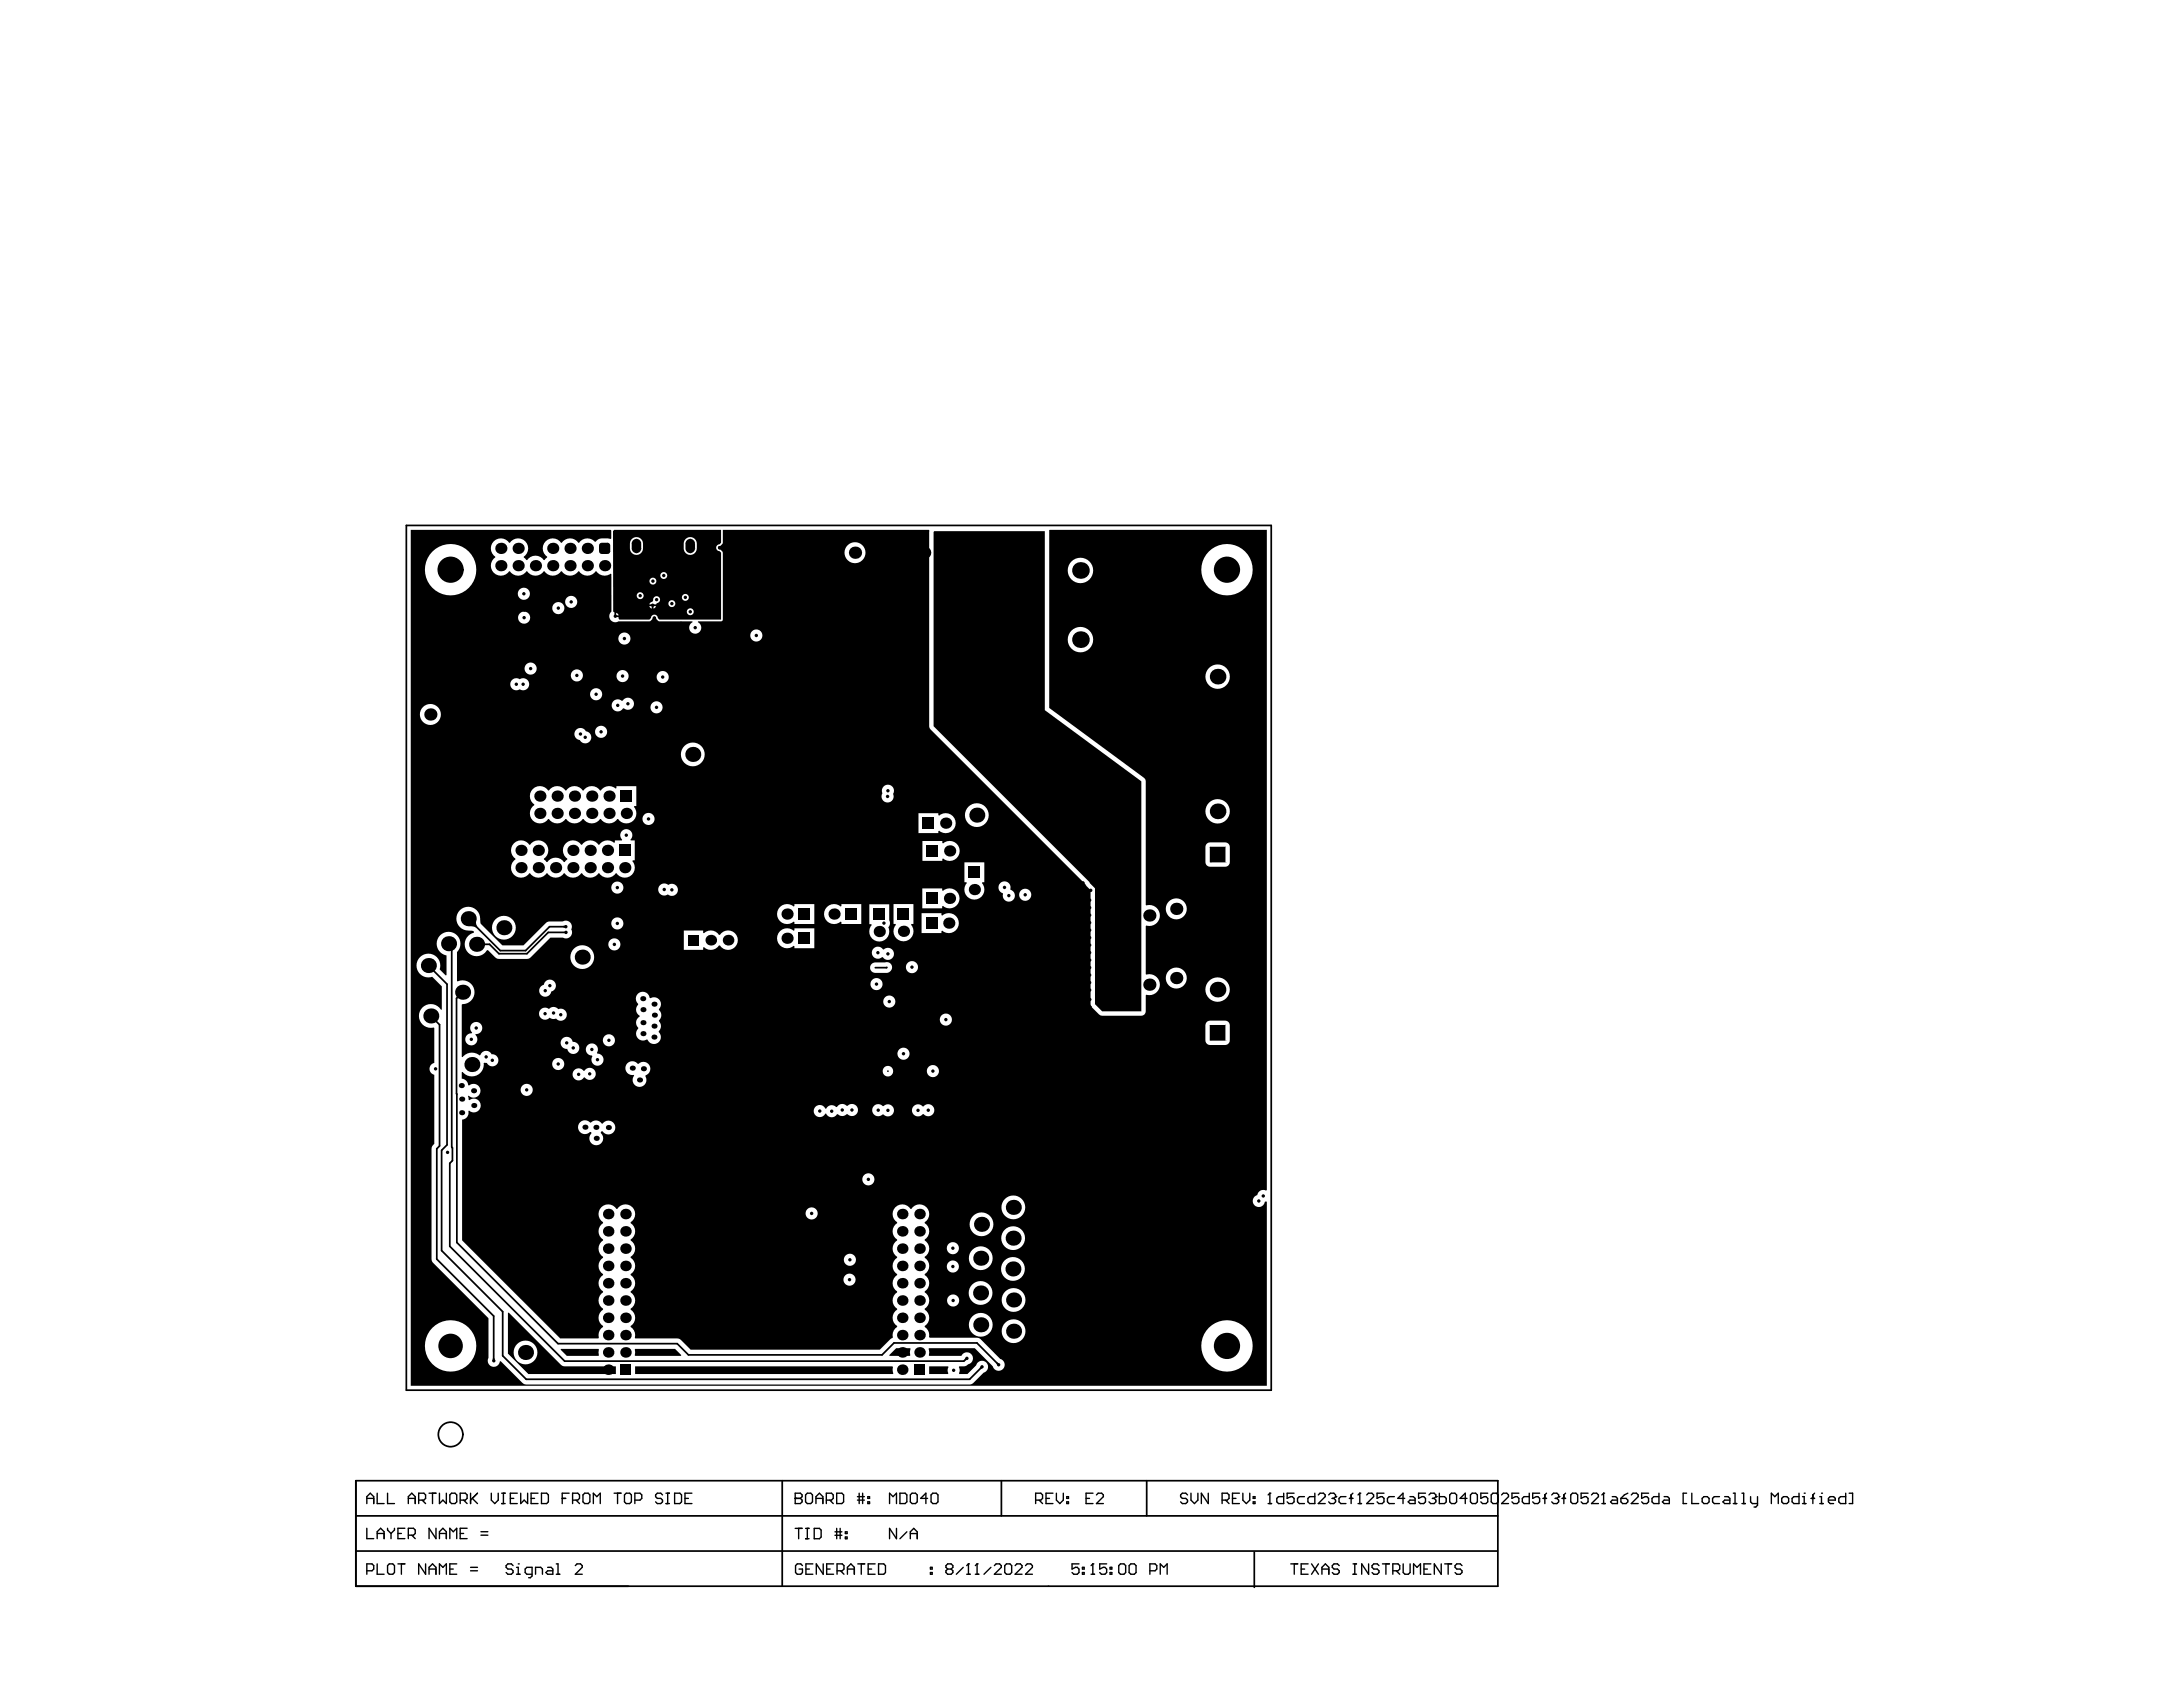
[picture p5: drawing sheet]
<svg xmlns="http://www.w3.org/2000/svg" width="279mm" height="216mm" viewBox="0 0 279 216" stroke-linecap="round" stroke-linejoin="round" font-family="sans-serif">
<g fill="none" stroke="#000" stroke-width=".22">
<path d="M52 67.2h110.7v110.7h-110.7zM59.9 117.6l4.1 4.1h3.3l3-3.1h2.1M72.4 119.3h-2.2l-2.8 2.8h-3.5l-1.2-1.2h-1.7M54.8 123.6l2.4 2.4v20.5l-.7 .7v12.9l7.8 7.8v5.6l3 3h56.8l1.6-1.5M55.1 130l1.2 1.1v15.6l-.4 .3v14.1l7.3 7.3v5.8M57.4 120.8l.4 .4v25.6l.1 .1v1.6l-.3 .4v10.6l14.7 14.7h51.1l.3-.4M59.2 127l-.8 .8 .1 31.2 12.9 13h15.3l1.4 1.4h24.8l1.5-1.5h10.6l2.8 2.8M113.5 123.8h-1.5M113.6 137.1h.1M45.5 194h146.2M45.5 198.5h146.2M45.5 189.5v13.5h146.2v-13.5h-146.1v13.5"/>
<path d="M100.1 189.5v13.5M128.2 189.5v4.5M146.8 189.5v4.5M160.5 198.7v4.4"/>
<circle cx="57.7" cy="72.9" r="1.57"/>
<circle cx="157" cy="72.9" r="1.57"/>
<circle cx="157" cy="172.2" r="1.57"/>
<circle cx="57.7" cy="183.6" r="1.57"/>
</g>
<g fill="none" stroke="#000" stroke-width=".18">
<path d="M46.9 191.8h.9M46.9 192.4v-.9l.5-.4 .4 .4v.9M46.9 195.6v1.3h.9M48.3 191.1v1.3h.9M48.3 196.9v-.9l.4-.4 .5 .4v.9M48.3 196.3h.9M49.6 191.1v1.3h.9M49.6 195.6v.2l.4 .5M50 196.3v.6M50.5 195.6v.2l-.5 .5M50.9 196.3h.5M51.8 195.6h-.9v1.3h.9"/>
<path d="M52.3 191.8h.8M52.3 192.4v-.9l.4-.4 .4 .4v.9M52.3 196.5h.6l.2-.2v-.5l-.2-.2h-.6v1.3M52.7 196.5l.4 .4M53.6 192h.7l.2-.2v-.5l-.2-.2h-.7v1.3M54 192l.5 .4M54.9 191.1h.9M55.4 191.1v1.3M55.8 195.6v1.3l-.9-1.3v1.3M56.2 191.1v1.3l.5-.4 .4 .4v-1.3M56.2 196.9v-.9l.5-.4 .4 .4v.9M56.2 196.3h.9"/>
<path d="M57.6 191.3l.2-.2h.4l.3 .2v.9l-.3 .2h-.4l-.2-.2zM57.6 196.9v-1.3l.4 .4 .5-.4v1.3M58.9 192h.7l.2-.2v-.5l-.2-.2h-.7v1.3M58.9 196.3h.4M59.3 192l.5 .4M59.8 195.6h-.9v1.3h.9M60.2 191.1v1.3M60.4 191.8l.7 .6M61.1 191.1l-.9 .9M61.6 196.5h.8M61.6 196h.8M62.9 191.1v.9l.4 .4 .5-.4v-.9"/>
<path d="M64.2 192.4h.5M64.2 191.1h.5M64.4 191.1v1.3M65.3 191.8h.5M66.2 191.1h-.9v1.3h.9M66.6 191.1v1.3l.5-.4 .4 .4v-1.3M68 191.8h.4M68.9 191.1h-.9v1.3h.9M69.3 191.1h.7l.2 .2v.9l-.2 .2h-.7zM72 191.8h.4M72.8 191.1h-.8v1.3M73.3 192h.6l.3-.2v-.5l-.3-.2h-.6v1.3"/>
<path d="M73.7 192l.5 .4M74.6 191.3l.2-.2h.5l.2 .2v.9l-.2 .2h-.5l-.2-.2zM75.9 192.4v-1.3l.5 .4 .4-.4v1.3M78.6 191.1h.9M79 191.1v1.3M79.9 191.3l.2-.2h.5l.2 .2v.9l-.2 .2h-.5l-.2-.2zM81.3 192h.6l.2-.2v-.5l-.2-.2h-.6v1.3M84.8 191.3l-.2-.2h-.5l-.2 .2v.2l.2 .3h.5l.2 .2v.2l-.2 .2h-.5l-.2-.2M85.2 192.4h.5M85.2 191.1h.5M85.5 191.1v1.3M86.3 191.1h.7l.2 .2v.9l-.2 .2h-.7z"/>
<path d="M87.7 191.8h.4M88.6 191.1h-.9v1.3h.9M101.8 191.8h.1M101.8 191.1h.6l.3 .2v.2l-.3 .3 .3 .2v.2l-.3 .2h-.6zM101.8 191.8h.6M101.8 195.6h.9M102.2 195.6v1.3M103.1 191.3l.2-.2h.5l.2 .2v.9l-.2 .2h-.5l-.2-.2zM103.1 196.9h.4M103.1 195.6h.4M103.3 195.6v1.3M104.2 195.6h.7l.2 .2v.9l-.2 .2h-.7z"/>
<path d="M104.4 191.8h.9M104.4 192.4v-.9l.5-.4 .4 .4v.9M105.8 192h.6l.2-.2v-.5l-.2-.2h-.6v1.3M106.2 192l.4 .4M106.9 196h.9M106.9 196.5h.9M107.1 191.1h.7l.2 .2v.9l-.2 .2h-.7zM107.1 195.6v1.3M107.5 195.6v1.3M108.2 196.7h.2v.2h-.2zM108.2 196h.2v.3h-.2zM109.7 191.5h.9"/>
<path d="M109.7 192h.9M110 191.1v1.3M110.4 191.1v1.3M111.1 192.2h.2v.2h-.2zM111.1 191.5h.2v.3h-.2zM113.9 192.4v-1.3l.4 .4 .4-.4v1.3M114.7 195.6v1.3l-.8-1.3v1.3M115.2 191.1h.6l.3 .2v.9l-.3 .2h-.6zM116.1 196l-.9 .9M116.5 191.3l.2-.2h.5l.2 .2v.9l-.2 .2h-.5l-.2-.2zM116.5 196.9v-.9l.5-.4 .4 .4v.9M116.5 196.3h.9"/>
<path d="M118.7 191.8h-.9l.7-.7v1.3M119.2 191.3l.2-.2h.4l.3 .2v.9l-.3 .2h-.4l-.2-.2zM132.6 192h.6l.2-.2v-.5l-.2-.2h-.6v1.3M133 192l.4 .4M133.9 191.8h.4M134.8 191.1h-.9v1.3h.9M135.2 191.1v.9l.4 .4 .5-.4v-.9M136.5 192.2h.3v.2h-.3zM136.5 191.5h.3v.3h-.3zM139 191.8h.4M139.9 191.1h-.9v1.3h.9M140.3 191.3l.3-.2h.4l.2 .2v.2l-.9 .9h.9"/>
<path d="M152 191.3l-.2-.2h-.5l-.2 .2v.2l.2 .3h.5l.2 .2v.2l-.2 .2h-.5l-.2-.2M152.4 191.1v.9l.5 .4 .4-.4v-.9M154.6 191.1v1.3l-.8-1.3v1.3M156.4 192h.7l.2-.2v-.5l-.2-.2h-.7v1.3M156.9 192l.4 .4M157.7 191.8h.5M158.6 191.1h-.9v1.3h.9M159.1 191.1v.9l.4 .4 .5-.4v-.9M160.4 192.2h.2v.2h-.2zM160.4 191.5h.2v.3h-.2zM162.3 192.4h.4M162.5 191.1h.1"/>
<path d="M162.5 191.1v1.3M162.5 191.1l-.2 .2M164.3 191.1v1.3h-.7l-.2-.2v-.4l.2-.3h.7M165.6 191.1h-.9v.7l.5-.3h.2l.2 .3v.4l-.2 .2h-.4l-.3-.2M167 191.5h-.7l-.2 .3v.4l.2 .2h.7M168.3 191.1v1.3h-.7l-.2-.2v-.4l.2-.3h.7M168.7 191.3l.2-.2h.5l.2 .2v.2l-.9 .9h.9M170.1 191.3l.2-.2h.4l.2 .2v.2M170.5 191.8h.2M170.7 191.8l.2 .2v.2l-.2 .2h-.4l-.2-.2M170.9 191.5h.1M170.9 191.5l-.2 .3"/>
<path d="M172.3 191.5h-.7l-.2 .3v.4l.2 .2h.7M172.7 191.8h.5M173.2 191.1l-.3 .2v1.1M173.8 192.4h.5M174 191.1h.1M174 191.1v1.3M174 191.1l-.2 .2M174.9 191.3l.2-.2h.5l.2 .2v.2l-.9 .9h.9M177.1 191.1h-.8v.7l.4-.3h.2l.2 .3v.4l-.2 .2h-.4l-.2-.2M178.5 191.5h-.7l-.2 .3v.4l.2 .2h.7M179.8 191.8h-.9l.7-.7v1.3M180.5 191.5h.4l.2 .3v.6h-.6l-.3-.2 .3-.2h.6"/>
<path d="M182.4 191.1h-.8v.7l.4-.3h.2l.2 .3v.4l-.2 .2h-.4l-.2-.2M182.9 191.3l.2-.2h.5l.2 .2v.2M183.3 191.8h.3M183.6 191.8l.2 .2v.2l-.2 .2h-.5l-.2-.2M183.8 191.5h.1M183.8 191.5l-.2 .3M184.2 191.1v1.3h.7l.2-.2v-.4l-.2-.3h-.7M185.5 191.3l.3-.2h.4l.2 .2v.9l-.2 .2h-.4l-.3-.2zM187.8 191.8h-.9l.6-.7v1.3M188.2 191.3l.2-.2h.5l.2 .2v.9l-.2 .2h-.5l-.2-.2zM190.4 191.1h-.9v.7l.5-.3h.2l.2 .3v.4l-.2 .2h-.4l-.3-.2M190.9 191.3l.2-.2h.4l.2 .2v.9l-.2 .2h-.4l-.2-.2z"/>
<path d="M192.2 191.3l.2-.2h.5l.2 .2v.2l-.9 .9h.9M194.4 191.1h-.9v.7l.5-.3h.2l.2 .3v.4l-.2 .2h-.5l-.2-.2M195.7 191.1v1.3h-.6l-.3-.2v-.4l.3-.3h.6M197.1 191.1h-.9v.7l.4-.3h.2l.3 .3v.4l-.3 .2h-.4l-.2-.2M197.5 191.8h.4M197.9 191.1l-.2 .2v1.1M198.6 191.3l.2-.2h.5l.2 .2v.2M199 191.8h.3M199.3 191.8l.2 .2v.2l-.2 .2h-.5l-.2-.2M199.5 191.5h.1M199.5 191.5l-.2 .3M199.9 191.8h.5"/>
<path d="M200.4 191.1l-.2 .2v1.1M201 191.3l.3-.2h.4l.2 .2v.9l-.2 .2h-.4l-.3-.2zM203.3 191.1h-.9v.7l.4-.3h.2l.3 .3v.4l-.3 .2h-.4l-.2-.2M203.7 191.3l.2-.2h.5l.2 .2v.2l-.9 .9h.9M205 192.4h.5M205.2 191.1h.1M205.2 191.1v1.3M205.2 191.1l-.2 .2M206.4 191.5h.4l.2 .3v.6h-.6l-.3-.2 .3-.2h.6M207.5 191.8h.6l.2 .2v.2l-.2 .2h-.4l-.2-.2zM208.3 191.1l-.4 .2-.4 .5M208.8 191.3l.2-.2h.4l.3 .2v.2l-.9 .9h.9"/>
<path d="M211 191.1h-.9v.7l.5-.3h.2l.2 .3v.4l-.2 .2h-.5l-.2-.2M212.3 191.1v1.3h-.6l-.3-.2v-.4l.3-.3h.6M213 191.5h.4l.3 .3v.6h-.7l-.2-.2 .2-.2h.7M215.9 191.1h-.5v1.3h.5M216.5 191.1v1.3h.9M218.1 191.5h.4l.2 .3v.4l-.2 .2h-.4l-.2-.2v-.4zM220.1 191.5h-.7l-.2 .3v.4l.2 .2h.7M220.7 191.5h.5l.2 .3v.6h-.7l-.2-.2 .2-.2h.7M221.8 192.4h.5M221.8 191.1h.3v1.3M223 192.4h.4M223 191.1h.2v1.3"/>
<path d="M224.1 191.5v.7l.2 .2h.6M224.9 191.5v1.1l-.2 .3h-.2M226.7 192.4v-1.3l.5 .4 .4-.4v1.3M228 191.8l.3-.3h.4l.2 .3v.4l-.2 .2h-.4l-.3-.2zM230.3 191.1v1.3h-.7l-.2-.2v-.4l.2-.3h.7M230.7 192.4h.4M230.7 191.5h.2v.9M230.9 191.1h.1M231.8 191.8h.4M232.2 191.1l-.2 .2v1.1M232.9 192.4h.5M232.9 191.5h.2v.9"/>
<path d="M233.1 191.1h.1M234 192h.9v-.2l-.2-.3h-.5l-.2 .3v.4l.2 .2h.5M236.2 191.1v1.3h-.6l-.3-.2v-.4l.3-.3h.6M236.7 191.1h.4v1.3h-.4M46.9 201h.7l.2-.2v-.4l-.2-.3h-.7v1.4M48.3 200.1v1.4h.9M49.6 200.4l.2-.3h.5l.2 .3v.8l-.2 .3h-.5l-.2-.3zM50.9 200.1h.9M51.4 200.1v1.4M54.5 200.1v1.4l-.9-1.4v1.4M54.9 200.8h.9M54.9 201.5v-.9l.5-.5 .4 .5v.9"/>
<path d="M56.2 201.5v-1.4l.5 .5 .4-.5v1.4M57.6 200.8h.4M58.5 200.1h-.9v1.4h.9M60.2 200.6h.9M60.2 201h.9M65.7 200.4l-.3-.3h-.4l-.2 .3v.2l.2 .2h.4l.3 .2v.2l-.3 .3h-.4l-.2-.3M66.1 201.5h.5M66.1 200.6h.2v.9M66.3 200.1h.1M68.1 201.5h-.7l-.2-.3v-.4l.2-.2h.7v1.1l-.2 .2h-.2M68.5 201.5v-.9h.7l.2 .2v.7M70.1 200.6h.4l.3 .2v.7h-.7l-.2-.3 .2-.2h.7"/>
<path d="M71.2 200.1h.2v1.4M71.2 201.5h.4M73.6 200.4l.3-.3h.4l.2 .3v.2l-.9 .9h.9M102.7 200.4l-.2-.3h-.5l-.2 .3v.8l.2 .3h.5l.2-.3v-.4h-.4M103.1 200.8h.5M104 200.1h-.9v1.4h.9M105.4 200.1v1.4l-.9-1.4v1.4M105.8 200.8h.4M106.7 200.1h-.9v1.4h.9M107.1 201h.7l.2-.2v-.4l-.2-.3h-.7v1.4M107.6 201l.4 .5M108.5 200.8h.8"/>
<path d="M108.5 201.5v-.9l.4-.5 .4 .5v.9M109.8 200.1h.9M110.2 200.1v1.4M111.1 200.8h.5M112 200.1h-.9v1.4h.9M112.4 200.1h.7l.2 .3v.8l-.2 .3h-.7zM119.1 200.6h.2v.2h-.2zM119.1 201.2h.2v.3h-.2zM121.3 200.8l-.2-.2v-.2l.2-.3h.4l.3 .3v.2l-.3 .2M121.3 200.8h.4M121.3 200.8l-.2 .2v.2l.2 .3h.4l.3-.3v-.2l-.3-.2M123.3 200.6l-.9 .9"/>
<path d="M123.7 201.5h.5M123.9 200.1h.1M123.9 200.1v1.4M123.9 200.1l-.2 .3M124.8 201.5h.5M125.1 200.1h.1M125.1 200.1l-.3 .3M125.1 200.1v1.4M126.8 200.6l-.9 .9M127.3 200.4l.2-.3h.4l.3 .3v.2l-.9 .9h.9M128.6 200.4l.2-.3h.5l.2 .3v.8l-.2 .3h-.5l-.2-.3zM129.9 200.4l.2-.3h.5l.2 .3v.2l-.9 .9h.9"/>
<path d="M131.3 200.4l.2-.3h.4l.2 .3v.2l-.8 .9h.8M138.1 200.1h-.9v.7l.5-.2h.2l.2 .2v.4l-.2 .3h-.5l-.2-.3M138.5 200.6h.3v.2h-.3zM138.5 201.2h.3v.3h-.3zM139.6 201.5h.5M139.9 200.1h.1M139.9 200.1v1.4M139.9 200.1l-.3 .3M141.6 200.1h-.8v.7l.4-.2h.2l.2 .2v.4l-.2 .3h-.4l-.2-.3M142.1 200.6h.2v.2h-.2zM142.1 201.2h.2v.3h-.2zM143.2 200.4l.2-.3h.5l.2 .3v.8l-.2 .3h-.5l-.2-.3z"/>
<path d="M144.5 200.4l.2-.3h.5l.2 .3v.8l-.2 .3h-.5l-.2-.3zM147.2 201h.6l.3-.2v-.4l-.3-.3h-.6v1.4M148.5 201.5v-1.4l.4 .5 .5-.5v1.4M165.2 200.1h.9M165.6 200.1v1.4M166.5 200.8h.5M167.4 200.1h-.9v1.4h.9M167.9 200.1l.8 1.4M168.7 200.1l-.8 1.4M169.2 200.8h.9M169.2 201.5v-.9l.4-.5 .5 .5v.9M171.4 200.4l-.2-.3h-.5l-.2 .3v.2l.2 .2h.5l.2 .2v.2l-.2 .3h-.5l-.2-.3"/>
<path d="M173.2 200.1h.4M173.2 201.5h.4M173.4 200.1v1.4M175.2 200.1v1.4l-.9-1.4v1.4M176.5 200.4l-.2-.3h-.5l-.2 .3v.2l.2 .2h.5l.2 .2v.2l-.2 .3h-.5l-.2-.3M176.9 200.1h.9M177.4 200.1v1.4M178.3 201h.6l.3-.2v-.4l-.3-.3h-.6v1.4M178.7 201l.5 .5M179.6 200.1v1.1l.2 .3h.5l.2-.3v-1.1M180.9 201.5v-1.4l.5 .5 .4-.5v1.4M182.2 200.8h.5"/>
<path d="M183.1 200.1h-.9v1.4h.9M184.5 200.1v1.4l-.9-1.4v1.4M184.9 200.1h.9M185.3 200.1v1.4M187.1 200.4l-.2-.3h-.4l-.3 .3v.2l.3 .2h.4l.2 .2v.2l-.2 .3h-.4l-.3-.3"/>
</g>
<g fill="#000">
<path d="M119.6 68h14.1v22.9l12.4 9.1v29.4h-5l-1-.9v-14.8l-20.6-20.8v-24.8zM59.9 118.5l1-.9v.6l.2 .4-.2 .1-.3-.1zM72.1 118.5l.2-.1v.3h-.2zM63.1 173.8h.2v.2h-.3zM71.8 172.6h4.8l.1 .8-.1 .1h-4.1l-.7-.8zM81.3 172.6h5.1l.8 .8v.1h-5.9zM81.3 174.9h32.9l.1 .9h-33zM113.8 173.4l.9-.9h1.8v.1l-.1 .9h-2.5zM118.9 174.9h2.4l.1 .1a.77 .77 0 0 0 0 .7l-.1 .1h-2.4zM123.5 173.8l.2 .3h-.1l-.2-.1zM125.5 174.9l.2 .2-.2 .1-.1-.1zM127.5 174.5l.2-.1h.1l-.2 .3z"/>
<path d="M76.7 69.8h.3zM76.7 69.6l.3-.1v.3h-.3z"/>
<path d="M77 70.5v.4zM76.7 70.5h.3v.4l-.3-.2z"/>
<path d="M77.7 70.5h.4zM77.7 70.5h.4v.2l-.4 .2z"/>
<path d="M77.7 69.5v.3zM77.7 69.5h.2l.2 .3h-.4z"/>
<path d="M81.5 70.2h.6zM81.5 70.2h.6a.61 .61 0 0 1-.6 .6z"/>
<path d="M81.5 69v.6zM81.5 69a.61 .61 0 0 1 .6 .6h-.6z"/>
<path d="M80.8 69.6h.7zM81 69.1l.5-.1v.6h-.7z"/>
<path d="M81.5 70.2v.6zM80.8 70.2h.7v.6a.61 .61 0 0 1-.7-.6z"/>
<path d="M88.3 70.2h.7zM88.3 70.2h.7a.61 .61 0 0 1-.7 .6z"/>
<path d="M88.3 69v.6zM88.3 69a.61 .61 0 0 1 .7 .6h-.7z"/>
<path d="M87.7 69.6h.6zM87.9 69.1l.4-.1v.6h-.6z"/>
<path d="M88.3 70.2v.6zM87.7 70.2h.6v.6a.61 .61 0 0 1-.6-.6z"/>
<path d="M78.6 67.8h13.7v1.7l-.2 .1a.45 .45 0 0 0-.4 .5 .45 .45 0 0 0 .4 .4l.2 .2v8.6h-7.9l-.2-.2a.45 .45 0 0 0-.4-.4 .45 .45 0 0 0-.5 .4l-.2 .2h-3.8l-.1-.3h-.4v-.1h-.2v-.5l-.1-.1v-10.3zM87.8 69a1.46 1.46 0 0 0 .1 1.9 .84 .84 0 0 0 1.3-.7 1.07 1.07 0 0 0-.6-1.4 .84 .84 0 0 0-.8 .2zM80.9 69a1.46 1.46 0 0 0 .1 1.9 .84 .84 0 0 0 1.3-.7 1.07 1.07 0 0 0-.6-1.4 .84 .84 0 0 0-.8 .2zM84.5 73.7a.45 .45 0 0 0 .9 0 .45 .45 0 0 0-.9 0zM83.1 74.4a.45 .45 0 0 0 .9 0 .45 .45 0 0 0-.9 0zM81.5 76.2a.45 .45 0 0 0 .9 0 .45 .45 0 0 0-.9 0zM87.3 76.5a.45 .45 0 0 0 .9 0 .45 .45 0 0 0-.9 0zM83.7 76.4l-.2 .6-.3 .1-.1 .2h.9v-.1a.46 .46 0 0 0 .5-.6 .46 .46 0 0 0-.8-.2zM85.5 77.3a.45 .45 0 0 0 .9 0 .45 .45 0 0 0-.9 0zM83.6 77.6v.3l.2-.1 .2-.2zM83.1 77.6l.1 .2 .2 .1v-.3zM87.9 78.3a.45 .45 0 0 0 .9 0 .45 .45 0 0 0-.9 0zM78.9 78.4v.4h.3l-.1-.3z"/>
<path d="M52.6 67.8h25.6v.1v1l-.1 .1-.1-.1a1.49 1.49 0 0 0-1.7 .4h-.2a1.27 1.27 0 0 0-2 .2h-.1l-.1-.2a1.27 1.27 0 0 0-2 .2h-.1l-.1-.2a1.28 1.28 0 0 0-1.9 .1 1.28 1.28 0 0 0 .2 1.8v.1l-.3 .4h-.1a1.26 1.26 0 0 0-2.1 0h-.1l-.4-.4v-.1a1.28 1.28 0 0 0 .2-1.9 1.28 1.28 0 0 0-1.9 .2h-.1l-.2-.2a1.28 1.28 0 0 0-1.9 .1 1.28 1.28 0 0 0 .3 1.8v.1l-.2 .2a1.28 1.28 0 0 0 .1 1.9 1.28 1.28 0 0 0 1.9-.3h.1l.1 .2a1.27 1.27 0 0 0 2-.2h.1l.1 .2a1.27 1.27 0 0 0 2-.2h.1l.1 .2a1.27 1.27 0 0 0 2-.2h.1l.2 .2a1.27 1.27 0 0 0 1.9-.2h.1l.2 .2a1.27 1.27 0 0 0 1.9-.2h.1l.2 .2a1.26 1.26 0 0 0 1.6 .1l.1 .1 .1 4.8a.81 .81 0 0 0-.1 1.1 .81 .81 0 0 0 1.1 .1h3.8l.4-.3a.27 .27 0 0 1 .3-.3 .27 .27 0 0 1 .2 .3l.4 .3h4.2v.2a.78 .78 0 0 0-.2 1.1 .78 .78 0 0 0 1.2 0 .78 .78 0 0 0-.3-1.2v-.1h3l.2-.1v-8.7l-.3-.3a.27 .27 0 0 1-.3-.3 .27 .27 0 0 1 .3-.3l.3-.3v-1.7h26.4l.1 .1v25.3l20.6 20.7v14.6l.1 .4 1 .9 .4 .2h5a.56 .56 0 0 0 .5-.6v-2l.1-.1a1.34 1.34 0 0 0 1.8-1.3 1.34 1.34 0 0 0-1.8-1.3h-.1v-6.2h.2a1.34 1.34 0 0 0 1.6-1.4 1.34 1.34 0 0 0-1.7-1.2l-.1-.1v-16l-.2-.3-12.1-8.9v-22.7v-.1h27.8v84.5h-.2a.79 .79 0 0 0-1 .6 .78 .78 0 0 0-.3 1.4 .78 .78 0 0 0 1.3-.5h.2v23.5h-109.5zM108.1 70.7a1.35 1.35 0 0 0 2.7 0 1.35 1.35 0 0 0-2.7 0zM136.7 73a1.63 1.63 0 0 0 3.2 0 1.63 1.63 0 0 0-3.2 0zM153.8 72.9a3.3 3.3 0 0 0 6.5 0 3.3 3.3 0 0 0-6.5 0zM54.4 72.9a3.3 3.3 0 0 0 6.6 0 3.3 3.3 0 0 0-6.6 0zM66.3 76a.78 .78 0 0 0 1.5 0 .78 .78 0 0 0-1.5 0zM72.3 77a.8 .8 0 0 0 1.6 0 .8 .8 0 0 0-1.6 0zM70.7 77.8a.78 .78 0 0 0 1.5 0 .78 .78 0 0 0-1.5 0zM66.3 79a.8 .8 0 0 0 1.6 0 .8 .8 0 0 0-1.6 0zM96 81.3a.8 .8 0 0 0 1.6 0 .8 .8 0 0 0-1.6 0zM79.1 81.7a.8 .8 0 0 0 1.6 0 .8 .8 0 0 0-1.6 0zM136.7 81.9a1.63 1.63 0 0 0 3.2 0 1.63 1.63 0 0 0-3.2 0zM67.1 85.6a.8 .8 0 0 0 1.6 0 .8 .8 0 0 0-1.6 0zM65.5 87a.81 .81 0 0 0 0 1.1 .81 .81 0 0 0 1.1 .1 .79 .79 0 0 0 1.1-.7 .79 .79 0 0 0-1.2-.6 .78 .78 0 0 0-1 .1zM73.1 86.4a.78 .78 0 0 0 1.5 0 .78 .78 0 0 0-1.5 0zM78.9 86.5a.8 .8 0 0 0 1.6 0 .8 .8 0 0 0-1.6 0zM84 86.6a.8 .8 0 0 0 1.6 0 .8 .8 0 0 0-1.6 0zM154.3 86.6a1.56 1.56 0 0 0 3.1 0 1.56 1.56 0 0 0-3.1 0zM75.5 88.9a.8 .8 0 0 0 1.6 0 .8 .8 0 0 0-1.6 0zM78.5 89.7a.78 .78 0 0 0 .1 1.2 .78 .78 0 0 0 1.1-.2l.2-.1a.78 .78 0 0 0 1.1-.1 .78 .78 0 0 0-.2-1.1 .78 .78 0 0 0-1.1 .3l-.2-.1a.78 .78 0 0 0-1 .1zM83.2 90.5a.8 .8 0 0 0 1.6 0 .8 .8 0 0 0-1.6 0zM53.7 91.4a1.35 1.35 0 0 0 2.7 0 1.35 1.35 0 0 0-2.7 0zM76.2 93.7a.78 .78 0 0 0 1.5 0 .78 .78 0 0 0-1.5 0zM73.7 93.4a.81 .81 0 0 0 .5 1.3 .79 .79 0 0 0 1.4 .1 .79 .79 0 0 0-.6-1.2 .78 .78 0 0 0-1.3-.2zM87.1 96.6a1.55 1.55 0 0 0 3.1 0 1.55 1.55 0 0 0-3.1 0zM68.2 101a1.27 1.27 0 0 0 .2 1.9v.1a1.28 1.28 0 0 0-.2 2 1.28 1.28 0 0 0 2-.2h.1a1.26 1.26 0 0 0 2.1 0h.1a1.26 1.26 0 0 0 2.1 0h.1a1.26 1.26 0 0 0 2.1 0h.1a1.26 1.26 0 0 0 2.1 0h.1a1.27 1.27 0 0 0 1.9 .3 1.27 1.27 0 0 0 .1-1.8l.1-.1h.2v-2.6h-2.5v.3h-.1a1.26 1.26 0 0 0-1.9 .3h-.1a1.26 1.26 0 0 0-2.1 0h-.1a1.26 1.26 0 0 0-2.1 0h-.1a1.26 1.26 0 0 0-2.1 0h-.1a1.27 1.27 0 0 0-2-.2zM113.1 100.6a.85 .85 0 0 0-.2 .9 .78 .78 0 0 0 .7 1.2 .78 .78 0 0 0 .7-1.1 .78 .78 0 0 0-.2-1 .78 .78 0 0 0-1 0zM117.6 104.1v2.5h2.5v-.2l.1-.1a1.28 1.28 0 0 0 1.8-.1 1.28 1.28 0 0 0 0-1.7 1.28 1.28 0 0 0-1.8-.1l-.1-.1v-.2zM154.3 103.8a1.56 1.56 0 0 0 3.1 0 1.56 1.56 0 0 0-3.1 0zM82.2 104.8a.8 .8 0 0 0 1.6 0 .8 .8 0 0 0-1.6 0zM123.5 104.3a1.52 1.52 0 0 0 3 0 1.52 1.52 0 0 0-3 0zM65.8 107.9a1.27 1.27 0 0 0 .2 2v.1a1.28 1.28 0 0 0-.2 2 1.28 1.28 0 0 0 1.9-.2h.1a1.26 1.26 0 0 0 2.2 0h.1a1.26 1.26 0 0 0 2.1 0h.1a1.26 1.26 0 0 0 2.1 0h.1a1.26 1.26 0 0 0 2.1 0h.1a1.26 1.26 0 0 0 2.1 0h.1a1.27 1.27 0 0 0 1.9 .3 1.27 1.27 0 0 0 .1-1.9l.1-.1h.2v-2.5h-.5v-.1a.78 .78 0 0 0 0-1.2 .78 .78 0 0 0-1.1 0 .78 .78 0 0 0 0 1.2v.1h-.9v.2l-.1 .1a1.26 1.26 0 0 0-1.9 .2h-.1a1.26 1.26 0 0 0-2.1 0h-.1a1.28 1.28 0 0 0-2-.2 1.28 1.28 0 0 0 .2 2v.1l-.3 .3h-.1a1.26 1.26 0 0 0-2.1 0h-.1l-.4-.3v-.1a1.28 1.28 0 0 0 .2-2 1.28 1.28 0 0 0-2 .2h-.1a1.27 1.27 0 0 0-1.9-.2zM118.1 107.6v2.6h2.5v-.3h.1a1.28 1.28 0 0 0 1.8-.1 1.28 1.28 0 0 0 0-1.8 1.28 1.28 0 0 0-1.8-.1h-.1v-.3zM154.5 108l-.2 .4v1.9l.2 .5 .4 .1h1.9l.4-.1 .2-.5v-1.9l-.2-.4-.4-.2h-1.9zM118 113.7v2.5h2.6v-.2l.1-.1a1.28 1.28 0 0 0 1.8 0 1.28 1.28 0 0 0 0-1.8 1.28 1.28 0 0 0-1.8-.1h-.1v-.3zM78.2 113.6a.8 .8 0 0 0 1.6 0 .8 .8 0 0 0-1.6 0zM84.5 113.3a.77 .77 0 0 0-.1 1 .77 .77 0 0 0 1.1 .2 .77 .77 0 0 0 1-.1 .77 .77 0 0 0 .1-1 .77 .77 0 0 0-1.1-.1l-.1-.1a.78 .78 0 0 0-.9 .1zM123.4 110.4v2.5h.3v.1a1.28 1.28 0 0 0 .1 1.8 1.28 1.28 0 0 0 1.8 0 1.28 1.28 0 0 0 .1-1.8v-.1h.3v-2.5zM130.4 114.5a.8 .8 0 0 0 1.6 0 .8 .8 0 0 0-1.6 0zM128 113a.78 .78 0 0 0 .4 1.3 .79 .79 0 0 0 .4 1.1 .79 .79 0 0 0 1-.5 .79 .79 0 0 0-.5-1 .8 .8 0 0 0-.3-1 .8 .8 0 0 0-1 .1zM118 116.9v2.5h2.5v-.2l.1-.1a1.28 1.28 0 0 0 1.8-.1 1.28 1.28 0 0 0 0-1.7 1.28 1.28 0 0 0-1.8-.1l-.1-.1v-.2zM149.2 116.3a1.35 1.35 0 0 0 2.7 0 1.35 1.35 0 0 0-2.7 0zM105.8 116.1a1.28 1.28 0 0 0 0 1.7 1.28 1.28 0 0 0 1.8 .1l.1 .1v.3h2.5v-2.6h-2.5v.3h-.1a1.27 1.27 0 0 0-1.8 .1zM99.8 116.1a1.28 1.28 0 0 0 0 1.7 1.28 1.28 0 0 0 1.8 .1l.1 .1v.3h2.5v-2.6h-2.5v.3h-.1a1.27 1.27 0 0 0-1.8 .1zM78.2 118.2a.8 .8 0 0 0 1.6 0 .8 .8 0 0 0-1.6 0zM87.5 119.1v2.5h2.5v-.4h.1a1.24 1.24 0 0 0 1.9-.2h.1a1.24 1.24 0 0 0 1.9 .3 1.24 1.24 0 0 0 0-1.9 1.24 1.24 0 0 0-1.9 .2h-.1a1.24 1.24 0 0 0-1.9-.2h-.1v-.3zM58.9 116.5a1.57 1.57 0 0 0-.3 1.8 1.57 1.57 0 0 0 1.7 .8h.1a.2 .2 0 0 1 .2 .3 1.52 1.52 0 0 0-.8 2.4 1.52 1.52 0 0 0 2.5-.2h.1l1 .9 .3 .2h3.9l.3-.2 2.5-2.5h1.6a.78 .78 0 0 0 1-.1 .78 .78 0 0 0 .1-1 .77 .77 0 0 0-.2-.9 .77 .77 0 0 0-.9-.1h-1.7l-.3 .1-3 3h-2.7l-2.8-2.9a1.85 1.85 0 0 0-1.3-2 1.52 1.52 0 0 0-1.3 .4zM63 118.7a1.52 1.52 0 0 0 3 0 1.52 1.52 0 0 0-3 0zM114.4 115.7v2.5h.2l.1 .2a1.28 1.28 0 0 0 .1 1.7 1.28 1.28 0 0 0 1.7 0 1.28 1.28 0 0 0 .1-1.7l.1-.2h.2v-2.5zM111.3 115.7v2.6h.2l.1 .1a1.28 1.28 0 0 0 .8 2.1 1.28 1.28 0 0 0 1.3-1.8 .77 .77 0 0 0 .1-.9v-2.1zM99.8 119.2a1.28 1.28 0 0 0 0 1.7 1.28 1.28 0 0 0 1.8 .1l.1 .1v.3h2.5v-2.6h-2.5v.3h-.1a1.27 1.27 0 0 0-1.8 .1zM77.9 120.9a.78 .78 0 0 0 1.5 0 .78 .78 0 0 0-1.5 0zM111.8 121.4a.79 .79 0 0 0 0 1.1 .79 .79 0 0 0 1.1 0 .79 .79 0 0 0 1.2 .3 .79 .79 0 0 0 .1-1.2 .79 .79 0 0 0-1.1-.1 .85 .85 0 0 0-1.3-.1zM73 122.5a1.52 1.52 0 0 0 3 0 1.52 1.52 0 0 0-3 0zM111.6 123.4a.67 .67 0 0 0-.2 .7 .67 .67 0 0 0 .6 .4h1.5a.69 .69 0 0 0 .7-.8 .69 .69 0 0 0-.9-.5h-1.3zM115.9 123.8a.8 .8 0 0 0 1.6 0 .8 .8 0 0 0-1.6 0zM56.3 119.7a1.52 1.52 0 0 0 .8 2.6v2.5h-.1l-.7-.7v-.2a1.52 1.52 0 0 0-1.4-1.9 1.52 1.52 0 0 0-1.6 1.8 1.52 1.52 0 0 0 2 1.2l1.2 1.2v3h-.1a1.52 1.52 0 0 0-2.7 .3 1.52 1.52 0 0 0 1.8 2l.1 .1v4.4a.77 .77 0 0 0-.6 .8 .77 .77 0 0 0 .6 .7v8.9l-.3 .3-.1 .3 .1 14.3 .1 .3 7.1 7.1v5.1l-.1 .1a.77 .77 0 0 0 .7 1 .77 .77 0 0 0 .9-.7h.1l2.8 2.8 .4 .2h56.8l.5-.2 1.3-1.3a.78 .78 0 0 0 .3-1.3 .78 .78 0 0 0-1.3 .3l-1.1 1.1h-1v-.9l.7-.1 .4-.2a.77 .77 0 0 0 .5-1.2 .77 .77 0 0 0-1.3 .1h-4.2l-.1-.9 .1-.1h5.9l2.3 2.4a.78 .78 0 0 0 1.3 .3 .78 .78 0 0 0-.4-1.3l-2.5-2.5-.3-.2h-6.2l-.1-.1v-.2a1.25 1.25 0 0 0-.5-1.1v-.1a1.24 1.24 0 0 0 0-2.1v-.1a1.24 1.24 0 0 0 0-2.1v-.1a1.24 1.24 0 0 0 0-2.1v-.1a1.24 1.24 0 0 0 0-2.1v-.2a1.24 1.24 0 0 0 0-2.1v-.1a1.24 1.24 0 0 0 0-2.1v-.1a1.24 1.24 0 0 0 .2-1.9 1.24 1.24 0 0 0-2 .2h-.1a1.24 1.24 0 0 0-1.9-.2 1.24 1.24 0 0 0 .2 1.9v.1a1.24 1.24 0 0 0 0 2.1v.2a1.24 1.24 0 0 0 0 2.1v.1a1.24 1.24 0 0 0 0 2.1v.1a1.24 1.24 0 0 0 0 2.1v.1a1.24 1.24 0 0 0 0 2.1v.1a1.24 1.24 0 0 0 0 2.1v.1a1.37 1.37 0 0 0-.6 1.4l-.3 .2-1.3 1.3h-24.2l-1.2-1.2-.3-.2h-5.6v-.4a1.25 1.25 0 0 0-.6-1.1v-.1a1.24 1.24 0 0 0 0-2.1v-.1a1.24 1.24 0 0 0 0-2.1v-.1a1.24 1.24 0 0 0 0-2.1v-.1a1.24 1.24 0 0 0 0-2.1v-.2a1.24 1.24 0 0 0 0-2.1v-.1a1.24 1.24 0 0 0 0-2.1v-.1a1.24 1.24 0 0 0 .2-1.9 1.24 1.24 0 0 0-1.9 .2h-.1a1.24 1.24 0 0 0-1.9-.2 1.24 1.24 0 0 0 .2 1.9v.1a1.24 1.24 0 0 0 0 2.1v.2a1.24 1.24 0 0 0 0 2.1v.1a1.24 1.24 0 0 0 0 2.1v.1a1.24 1.24 0 0 0 0 2.1v.1a1.24 1.24 0 0 0 0 2.1v.1a1.24 1.24 0 0 0 0 2.1v.1a1.25 1.25 0 0 0-.6 1.4v.1h-4.9l-12.6-12.6v-15.4a.98 .98 0 0 0 .9-1.1 .89 .89 0 0 0 1.2 0 .89 .89 0 0 0 .1-1.3 .89 .89 0 0 0-1.2-.1l-.1-.1-.1-.4 .1-.1 .2 .2a.89 .89 0 0 0 1.3-.9 .89 .89 0 0 0-1.5-.6h-.1v-.2a.87 .87 0 0 0-.8-.6v-.9h.1a1.51 1.51 0 0 0 1.8 .4 1.51 1.51 0 0 0 .9-1.5l.4-.1a.77 .77 0 0 0 1 .4 .77 .77 0 0 0 .5-.9 .77 .77 0 0 0-.9-.6 .77 .77 0 0 0-.7-.4 .77 .77 0 0 0-.7 .5l-.1 .1-.2-.1a1.51 1.51 0 0 0-2 .3h-.1v-6.7l.1-.1a1.52 1.52 0 0 0 1.5-1.8 1.52 1.52 0 0 0-2.1-1.1l-.1-.1v-3.6a1.52 1.52 0 0 0 0-2.2 1.52 1.52 0 0 0-2.2 0zM149.2 125.2a1.35 1.35 0 0 0 2.7 0 1.35 1.35 0 0 0-2.7 0zM111.4 125.9a.8 .8 0 0 0 1.6 0 .8 .8 0 0 0-1.6 0zM69.8 125.6l-.2 .4a.78 .78 0 0 0-.3 1.4 .78 .78 0 0 0 1.3-.5 .78 .78 0 0 0 .4-1.1 .78 .78 0 0 0-1.2-.2zM154.3 126.6a1.56 1.56 0 0 0 3.1 0 1.56 1.56 0 0 0-3.1 0zM113 128.2a.8 .8 0 0 0 1.6 0 .8 .8 0 0 0-1.6 0zM69.2 129.2a.78 .78 0 0 0 0 1.1 .78 .78 0 0 0 1.1-.1l.3 .2 .6-.1a.77 .77 0 0 0 1 .2 .77 .77 0 0 0 .2-1 .77 .77 0 0 0-.9-.3 .76 .76 0 0 0-1.2-.1h-.1a.78 .78 0 0 0-1 .1zM120.3 130.5a.78 .78 0 0 0 1.5 0 .78 .78 0 0 0-1.5 0zM60.4 131a.77 .77 0 0 0 0 1.1v.1a.78 .78 0 0 0-.8 1 .78 .78 0 0 0 1.1 .5 .78 .78 0 0 0 .1-1.3l.1-.1a.78 .78 0 0 0 .8-1 .78 .78 0 0 0-1.3-.3zM81.6 127.2a.88 .88 0 0 0 .1 1.3v.1a.88 .88 0 0 0 .2 1.4v.1a.88 .88 0 0 0-.2 1.4v.1a.88 .88 0 0 0-.1 1.2 .88 .88 0 0 0 1.2 .2l.1 .1a.88 .88 0 0 0 1.3 .4 .88 .88 0 0 0 .1-1.4v-.1a.88 .88 0 0 0 0-1.3v-.1a.87 .87 0 0 0 0-1.3v-.2a.89 .89 0 0 0 .1-1.1 .89 .89 0 0 0-1.1-.2l-.2-.1a.88 .88 0 0 0-.5-.7 .88 .88 0 0 0-1 .2zM154.5 130.8l-.2 .4v1.9l.2 .5 .4 .1h1.9l.4-.1 .2-.5v-1.9l-.2-.4-.4-.2h-1.9zM77.2 133.1a.78 .78 0 0 0 1.5 0 .78 .78 0 0 0-1.5 0zM72 132.9a.77 .77 0 0 0-.2 .9 .77 .77 0 0 0 .8 .4 .77 .77 0 0 0 .9 .7 .77 .77 0 0 0 .6-.9 .77 .77 0 0 0-.8-.7 .77 .77 0 0 0-.5-.6 .77 .77 0 0 0-.8 .2zM114.9 134.9a.78 .78 0 0 0 1.5 0 .78 .78 0 0 0-1.5 0zM75.2 133.8a.78 .78 0 0 0-.2 .8 .78 .78 0 0 0 .8 .5v.1a.78 .78 0 0 0 .4 1.1 .78 .78 0 0 0 1-.5 .78 .78 0 0 0-.7-1l-.1-.1a.78 .78 0 0 0-.2-1 .78 .78 0 0 0-1 .1zM70.7 136.2a.78 .78 0 0 0 1.5 0 .78 .78 0 0 0-1.5 0zM73.5 136.9a.8 .8 0 0 0 .1 1.2 .8 .8 0 0 0 1.2-.2 .8 .8 0 0 0 1.2 .1 .8 .8 0 0 0 0-1.2 .8 .8 0 0 0-1.2 .2 .87 .87 0 0 0-1.3-.1zM113 137.1a.68 .68 0 0 0 1.3 0 .68 .68 0 0 0-1.3 0zM118.6 137.1a.8 .8 0 0 0 1.6 0 .8 .8 0 0 0-1.6 0zM80.3 136.1a.88 .88 0 0 0-.2 1 .88 .88 0 0 0 1 .5l.1 .1a.88 .88 0 0 0 .6 1.4 .88 .88 0 0 0 .8-1.4v-.1a.89 .89 0 0 0 .5-1.3 .89 .89 0 0 0-1.4-.2h-.1a.89 .89 0 0 0-1.3 0zM66.6 139.5a.8 .8 0 0 0 1.6 0 .8 .8 0 0 0-1.6 0zM104.4 141.6a.78 .78 0 0 0 .1 1.2 .78 .78 0 0 0 1.1-.3h.1a.83 .83 0 0 0 1.5 .1 .83 .83 0 0 0 1.2 0h.1a.78 .78 0 0 0 1.1 0 .78 .78 0 0 0 0-1.1 .78 .78 0 0 0-1.1 0h-.1a.84 .84 0 0 0-1.3 .2 .81 .81 0 0 0-1.4 .2h-.1a.77 .77 0 0 0-1.2-.3zM116.9 141.6a.77 .77 0 0 0 .1 1.1 .77 .77 0 0 0 1.1-.1h.1a.77 .77 0 0 0 1.1 0 .77 .77 0 0 0 0-1.1 .77 .77 0 0 0-1.1 .1h-.2a.78 .78 0 0 0-1.1 0zM111.9 141.5a.79 .79 0 0 0 0 1.1 .79 .79 0 0 0 1.1 0 .8 .8 0 0 0 1.2 0 .8 .8 0 0 0-.2-1.2 .77 .77 0 0 0-.9 .2l-.1-.1a.78 .78 0 0 0-1.1 0zM74.2 143.6a.89 .89 0 0 0 .1 1.3 .89 .89 0 0 0 1.2 0h.2v.2a.89 .89 0 0 0 0 1.2 .89 .89 0 0 0 1.3 0 .89 .89 0 0 0-.1-1.3l.1-.2h.1a.89 .89 0 0 0 1.4 .2 .89 .89 0 0 0-.1-1.4 .89 .89 0 0 0-1.3 .2h-.1a.89 .89 0 0 0-1.4-.1 1.03 1.03 0 0 0-1.4-.1zM110.4 150.9a.78 .78 0 0 0 1.5 0 .78 .78 0 0 0-1.5 0zM128.2 154.5a1.52 1.52 0 0 0 3 0 1.52 1.52 0 0 0-3 0zM103.1 155.3a.8 .8 0 0 0 1.6 0 .8 .8 0 0 0-1.6 0zM124.1 156.7a1.52 1.52 0 0 0 3 0 1.52 1.52 0 0 0-3 0zM128.1 158.5a1.55 1.55 0 0 0 3.1 0 1.55 1.55 0 0 0-3.1 0zM121.2 159.7a.78 .78 0 0 0 1.5 0 .78 .78 0 0 0-1.5 0zM108 161.2a.8 .8 0 0 0 1.6 0 .8 .8 0 0 0-1.6 0zM124 161a1.52 1.52 0 0 0 3 0 1.52 1.52 0 0 0-3 0zM121.2 162.1a.78 .78 0 0 0 1.5 0 .78 .78 0 0 0-1.5 0zM128.1 162.4a1.55 1.55 0 0 0 3.1 0 1.55 1.55 0 0 0-3.1 0zM108 163.8a.78 .78 0 0 0 1.5 0 .78 .78 0 0 0-1.5 0zM124 165.5a1.52 1.52 0 0 0 3 0 1.52 1.52 0 0 0-3 0zM121.2 166.4a.8 .8 0 0 0 1.6 0 .8 .8 0 0 0-1.6 0zM128.2 166.4a1.55 1.55 0 0 0 3.1 0 1.55 1.55 0 0 0-3.1 0zM124 169.5a1.52 1.52 0 0 0 3 0 1.52 1.52 0 0 0-3 0zM128.2 170.4a1.55 1.55 0 0 0 3.1 0 1.55 1.55 0 0 0-3.1 0zM153.8 172.2a3.3 3.3 0 0 0 6.5 0 3.3 3.3 0 0 0-6.5 0zM54.4 172.2a3.3 3.3 0 0 0 6.6 0 3.3 3.3 0 0 0-6.6 0z"/>
<path d="M65 168h.1l6.8 6.8 .4 .1h6.5v.9h-11.2l-2.6-2.6zM65.7 173.1a1.55 1.55 0 0 0 3.1 0 1.55 1.55 0 0 0-3.1 0z"/>
<circle cx="54" cy="74.7" r=".22"/>
<circle cx="57.7" cy="72.9" r="1.57"/>
<circle cx="64.1" cy="70.2" r=".72"/>
<circle cx="64.1" cy="72.4" r=".72"/>
<circle cx="64.3" cy="79.4" r=".22"/>
<circle cx="66.3" cy="72.4" r=".72"/>
<circle cx="66.3" cy="70.2" r=".72"/>
<circle cx="67" cy="76" r=".22"/>
<circle cx="67.1" cy="79" r=".22"/>
<circle cx="67.1" cy="77.1" r=".22"/>
<circle cx="67.1" cy="78.1" r=".22"/>
<circle cx="68.5" cy="70.2" r=".72"/>
<circle cx="68.5" cy="72.4" r=".72"/>
<circle cx="70.7" cy="70.2" r=".72"/>
<circle cx="70.7" cy="72.4" r=".72"/>
<circle cx="71.5" cy="77.8" r=".22"/>
<circle cx="73" cy="72.4" r=".72"/>
<circle cx="73" cy="70.2" r=".72"/>
<circle cx="73.1" cy="77" r=".22"/>
<circle cx="75.2" cy="70.2" r=".72"/>
<circle cx="75.2" cy="72.4" r=".72"/>
<circle cx="77.4" cy="72.4" r=".72"/>
<circle cx="77.7" cy="77.8" r=".22"/>
<circle cx="78.8" cy="78.9" r=".22"/>
<circle cx="81.9" cy="76.2" r=".22"/>
<circle cx="83.5" cy="77.5" r=".22"/>
<circle cx="83.6" cy="74.4" r=".22"/>
<circle cx="83.8" cy="79.1" r=".22"/>
<circle cx="84" cy="76.7" r=".22"/>
<circle cx="85" cy="73.7" r=".22"/>
<circle cx="86" cy="77.3" r=".22"/>
<circle cx="87.2" cy="79.8" r=".22"/>
<circle cx="87.7" cy="76.5" r=".22"/>
<circle cx="88.3" cy="78.3" r=".22"/>
<circle cx="92.1" cy="70.1" r=".22"/>
<circle cx="100.5" cy="78.5" r=".22"/>
<circle cx="109.4" cy="70.7" r=".78"/>
<circle cx="110.3" cy="74.4" r=".22"/>
<circle cx="118.3" cy="70.7" r=".78"/>
<circle cx="123.3" cy="73.3" r=".96"/>
<circle cx="138.3" cy="73" r="1.07"/>
<circle cx="147.1" cy="73" r="1.07"/>
<circle cx="157" cy="72.9" r="1.57"/>
<circle cx="55.1" cy="91.4" r=".78"/>
<circle cx="64.6" cy="84.9" r=".22"/>
<circle cx="65.5" cy="83.4" r=".22"/>
<circle cx="66.1" cy="87.6" r=".22"/>
<circle cx="66.3" cy="83.4" r=".22"/>
<circle cx="67" cy="87.6" r=".22"/>
<circle cx="67" cy="80.9" r=".22"/>
<circle cx="67" cy="80.1" r=".22"/>
<circle cx="67.1" cy="83.4" r=".22"/>
<circle cx="67.9" cy="85.6" r=".22"/>
<circle cx="70.8" cy="90.1" r=".22"/>
<circle cx="70.8" cy="88.6" r=".22"/>
<circle cx="71.5" cy="89.4" r=".22"/>
<circle cx="71.6" cy="91" r=".22"/>
<circle cx="71.6" cy="87.8" r=".22"/>
<circle cx="72.4" cy="88.5" r=".22"/>
<circle cx="72.4" cy="90.2" r=".22"/>
<circle cx="73.1" cy="91" r=".22"/>
<circle cx="73.1" cy="87.8" r=".22"/>
<circle cx="73.2" cy="89.4" r=".22"/>
<circle cx="73.8" cy="86.4" r=".22"/>
<circle cx="74" cy="90.1" r=".22"/>
<circle cx="74" cy="88.6" r=".22"/>
<circle cx="74.3" cy="93.9" r=".22"/>
<circle cx="74.8" cy="87.3" r=".22"/>
<circle cx="74.9" cy="94.4" r=".22"/>
<circle cx="75.8" cy="81.4" r=".22"/>
<circle cx="76.2" cy="94.4" r=".22"/>
<circle cx="76.3" cy="88.9" r=".22"/>
<circle cx="76.5" cy="82" r=".22"/>
<circle cx="76.9" cy="93.7" r=".22"/>
<circle cx="78.6" cy="89.3" r=".22"/>
<circle cx="78.8" cy="83.2" r=".22"/>
<circle cx="79.1" cy="90.3" r=".22"/>
<circle cx="79.7" cy="84" r=".22"/>
<circle cx="79.7" cy="86.5" r=".22"/>
<circle cx="79.9" cy="81.7" r=".22"/>
<circle cx="80.1" cy="84.5" r=".22"/>
<circle cx="80.4" cy="90.1" r=".22"/>
<circle cx="81.6" cy="98.2" r=".22"/>
<circle cx="81.8" cy="87.7" r=".22"/>
<circle cx="82" cy="81.9" r=".22"/>
<circle cx="82.6" cy="82.3" r=".22"/>
<circle cx="82.6" cy="81.4" r=".22"/>
<circle cx="83.1" cy="81.9" r=".22"/>
<circle cx="83.7" cy="93.3" r=".22"/>
<circle cx="84" cy="90.5" r=".22"/>
<circle cx="84.8" cy="86.6" r=".22"/>
<circle cx="86.3" cy="81.2" r=".22"/>
<circle cx="88.7" cy="96.6" r=".96"/>
<circle cx="89" cy="80.3" r=".22"/>
<circle cx="90.5" cy="90.9" r=".22"/>
<circle cx="90.5" cy="92" r=".22"/>
<circle cx="90.5" cy="89.8" r=".22"/>
<circle cx="91.6" cy="90.9" r=".22"/>
<circle cx="91.6" cy="92" r=".22"/>
<circle cx="91.6" cy="89.8" r=".22"/>
<circle cx="94.1" cy="80.2" r=".22"/>
<circle cx="95.2" cy="94.2" r=".22"/>
<circle cx="96.8" cy="81.3" r=".22"/>
<circle cx="122" cy="82.7" r=".22"/>
<circle cx="130.8" cy="91.5" r=".22"/>
<circle cx="130.8" cy="92" r=".22"/>
<circle cx="130.8" cy="92.5" r=".22"/>
<circle cx="130.8" cy="90.5" r=".22"/>
<circle cx="130.8" cy="90" r=".22"/>
<circle cx="130.8" cy="91" r=".22"/>
<circle cx="130.8" cy="92.9" r=".22"/>
<circle cx="130.8" cy="93.9" r=".22"/>
<circle cx="130.8" cy="93.4" r=".22"/>
<circle cx="130.8" cy="94.4" r=".22"/>
<circle cx="131.5" cy="91" r=".22"/>
<circle cx="131.5" cy="90" r=".22"/>
<circle cx="131.5" cy="90.5" r=".22"/>
<circle cx="131.5" cy="92.9" r=".22"/>
<circle cx="131.5" cy="94.3" r=".22"/>
<circle cx="131.5" cy="93.9" r=".22"/>
<circle cx="131.5" cy="93.4" r=".22"/>
<circle cx="131.5" cy="91.5" r=".22"/>
<circle cx="131.5" cy="92.5" r=".22"/>
<circle cx="131.5" cy="92" r=".22"/>
<circle cx="138.3" cy="81.9" r="1.07"/>
<circle cx="141.7" cy="92" r=".22"/>
<circle cx="152.4" cy="96.5" r=".22"/>
<circle cx="155.8" cy="86.6" r="1"/>
<circle cx="55.1" cy="100.3" r=".78"/>
<circle cx="59.9" cy="117.6" r=".96"/>
<circle cx="64.5" cy="118.7" r=".96"/>
<circle cx="66.7" cy="111" r=".72"/>
<circle cx="66.7" cy="108.8" r=".72"/>
<circle cx="66.9" cy="104.1" r=".72"/>
<circle cx="66.9" cy="101.9" r=".72"/>
<circle cx="68.9" cy="108.8" r=".72"/>
<circle cx="68.9" cy="111" r=".72"/>
<circle cx="69.1" cy="104.1" r=".72"/>
<circle cx="69.1" cy="101.9" r=".72"/>
<circle cx="71.1" cy="108.8" r=".72"/>
<circle cx="71.1" cy="111" r=".72"/>
<circle cx="71.3" cy="101.9" r=".72"/>
<circle cx="71.3" cy="104.1" r=".72"/>
<circle cx="72.4" cy="118.6" r=".22"/>
<circle cx="72.4" cy="119.3" r=".22"/>
<circle cx="73.3" cy="111" r=".72"/>
<circle cx="73.3" cy="108.8" r=".72"/>
<circle cx="73.5" cy="104.1" r=".72"/>
<circle cx="73.5" cy="101.9" r=".72"/>
<circle cx="75.5" cy="111" r=".72"/>
<circle cx="75.5" cy="108.8" r=".72"/>
<circle cx="75.7" cy="101.9" r=".72"/>
<circle cx="75.7" cy="104.1" r=".72"/>
<circle cx="77.8" cy="111" r=".72"/>
<circle cx="77.8" cy="108.8" r=".72"/>
<circle cx="78" cy="104.1" r=".72"/>
<circle cx="78" cy="101.9" r=".72"/>
<circle cx="79" cy="113.6" r=".22"/>
<circle cx="79" cy="118.2" r=".22"/>
<circle cx="80" cy="111" r=".72"/>
<circle cx="80.2" cy="106.9" r=".22"/>
<circle cx="80.2" cy="104.1" r=".72"/>
<circle cx="83" cy="104.8" r=".22"/>
<circle cx="85" cy="113.8" r=".22"/>
<circle cx="86" cy="113.9" r=".22"/>
<circle cx="89.6" cy="104.5" r=".22"/>
<circle cx="92.6" cy="118.4" r=".22"/>
<circle cx="100.7" cy="117" r=".72"/>
<circle cx="106.7" cy="117" r=".72"/>
<circle cx="112.5" cy="119.2" r=".72"/>
<circle cx="113.1" cy="118.1" r=".22"/>
<circle cx="113.6" cy="101.9" r=".22"/>
<circle cx="113.6" cy="101.2" r=".22"/>
<circle cx="115.6" cy="119.2" r=".72"/>
<circle cx="117.3" cy="102.8" r=".22"/>
<circle cx="117.4" cy="119.9" r=".22"/>
<circle cx="117.7" cy="111.4" r=".22"/>
<circle cx="121" cy="105.3" r=".72"/>
<circle cx="121.4" cy="118.1" r=".72"/>
<circle cx="121.5" cy="115" r=".72"/>
<circle cx="121.5" cy="108.9" r=".72"/>
<circle cx="124.7" cy="113.8" r=".72"/>
<circle cx="125" cy="104.3" r=".96"/>
<circle cx="128.6" cy="113.6" r=".22"/>
<circle cx="129.1" cy="114.6" r=".22"/>
<circle cx="129.5" cy="111.7" r=".22"/>
<circle cx="131.2" cy="114.5" r=".22"/>
<circle cx="135.6" cy="113.1" r=".22"/>
<circle cx="135.6" cy="114" r=".22"/>
<circle cx="135.6" cy="115.2" r=".22"/>
<circle cx="135.6" cy="119" r=".22"/>
<circle cx="135.6" cy="116.2" r=".22"/>
<circle cx="135.6" cy="118.1" r=".22"/>
<circle cx="135.6" cy="117.1" r=".22"/>
<circle cx="135.6" cy="120" r=".22"/>
<circle cx="136.6" cy="115.2" r=".22"/>
<circle cx="136.6" cy="119" r=".22"/>
<circle cx="136.6" cy="116.2" r=".22"/>
<circle cx="136.6" cy="118.1" r=".22"/>
<circle cx="136.6" cy="117.1" r=".22"/>
<circle cx="136.6" cy="120" r=".22"/>
<circle cx="136.6" cy="113" r=".22"/>
<circle cx="136.7" cy="113.9" r=".22"/>
<circle cx="137.5" cy="115.2" r=".22"/>
<circle cx="137.5" cy="119" r=".22"/>
<circle cx="137.5" cy="116.2" r=".22"/>
<circle cx="137.5" cy="118.1" r=".22"/>
<circle cx="137.5" cy="117.1" r=".22"/>
<circle cx="137.5" cy="120" r=".22"/>
<circle cx="137.6" cy="113.9" r=".22"/>
<circle cx="137.6" cy="113" r=".22"/>
<circle cx="138.5" cy="115.2" r=".22"/>
<circle cx="138.5" cy="119" r=".22"/>
<circle cx="138.5" cy="116.2" r=".22"/>
<circle cx="138.5" cy="118.1" r=".22"/>
<circle cx="138.5" cy="117.1" r=".22"/>
<circle cx="138.5" cy="120" r=".22"/>
<circle cx="138.6" cy="113" r=".22"/>
<circle cx="138.6" cy="114" r=".22"/>
<circle cx="139.5" cy="115.2" r=".22"/>
<circle cx="139.5" cy="119" r=".22"/>
<circle cx="139.5" cy="116.2" r=".22"/>
<circle cx="139.5" cy="118.1" r=".22"/>
<circle cx="139.5" cy="117.1" r=".22"/>
<circle cx="139.5" cy="120" r=".22"/>
<circle cx="139.6" cy="113.9" r=".22"/>
<circle cx="142.3" cy="115.2" r=".22"/>
<circle cx="142.3" cy="115.8" r=".22"/>
<circle cx="142.9" cy="115.2" r=".22"/>
<circle cx="142.9" cy="115.8" r=".22"/>
<circle cx="143.8" cy="100.9" r="1.57"/>
<circle cx="147.1" cy="117.2" r=".78"/>
<circle cx="150.6" cy="116.3" r=".78"/>
<circle cx="154.4" cy="119.6" r=".22"/>
<circle cx="155.8" cy="103.8" r="1"/>
<circle cx="54.8" cy="123.6" r=".96"/>
<circle cx="55.1" cy="130" r=".96"/>
<circle cx="55.3" cy="139.4" r=".22"/>
<circle cx="55.7" cy="136.8" r=".22"/>
<circle cx="57.4" cy="120.8" r=".96"/>
<circle cx="59" cy="138.9" r=".33"/>
<circle cx="59.2" cy="127" r=".96"/>
<circle cx="60.3" cy="133" r=".22"/>
<circle cx="60.4" cy="136.2" r=".96"/>
<circle cx="60.6" cy="139.6" r=".33"/>
<circle cx="61" cy="131.6" r=".22"/>
<circle cx="61" cy="120.9" r=".96"/>
<circle cx="62.2" cy="135.3" r=".22"/>
<circle cx="63" cy="135.7" r=".22"/>
<circle cx="66.4" cy="123.2" r=".22"/>
<circle cx="67.4" cy="139.5" r=".22"/>
<circle cx="67.5" cy="123.2" r=".22"/>
<circle cx="68.7" cy="123.2" r=".22"/>
<circle cx="69.8" cy="129.7" r=".22"/>
<circle cx="69.8" cy="126.8" r=".22"/>
<circle cx="70.4" cy="126.1" r=".22"/>
<circle cx="70.8" cy="129.6" r=".22"/>
<circle cx="71.4" cy="136.2" r=".22"/>
<circle cx="71.6" cy="126.7" r=".22"/>
<circle cx="71.8" cy="129.9" r=".22"/>
<circle cx="72.5" cy="133.5" r=".22"/>
<circle cx="73.4" cy="134.1" r=".22"/>
<circle cx="74.1" cy="137.5" r=".22"/>
<circle cx="74.5" cy="122.5" r=".96"/>
<circle cx="75.5" cy="137.4" r=".22"/>
<circle cx="75.8" cy="134.3" r=".22"/>
<circle cx="76.5" cy="135.6" r=".22"/>
<circle cx="76.5" cy="127" r=".22"/>
<circle cx="76.9" cy="124.6" r=".22"/>
<circle cx="77.9" cy="133.1" r=".22"/>
<circle cx="78.6" cy="120.9" r=".22"/>
<circle cx="80.5" cy="124.6" r=".22"/>
<circle cx="80.9" cy="136.7" r=".33"/>
<circle cx="81.5" cy="121.6" r=".22"/>
<circle cx="81.9" cy="138.2" r=".33"/>
<circle cx="82.3" cy="127.8" r=".33"/>
<circle cx="82.3" cy="132.3" r=".33"/>
<circle cx="82.3" cy="130.9" r=".33"/>
<circle cx="82.3" cy="129.2" r=".33"/>
<circle cx="82.4" cy="136.8" r=".33"/>
<circle cx="83.7" cy="132.7" r=".33"/>
<circle cx="83.7" cy="131.3" r=".33"/>
<circle cx="83.7" cy="128.5" r=".33"/>
<circle cx="83.8" cy="129.9" r=".33"/>
<circle cx="87.9" cy="136.3" r=".22"/>
<circle cx="91" cy="120.3" r=".68"/>
<circle cx="93.2" cy="120.3" r=".68"/>
<circle cx="93.5" cy="129.3" r=".22"/>
<circle cx="97" cy="121.1" r=".22"/>
<circle cx="100.7" cy="120.1" r=".72"/>
<circle cx="112.2" cy="125.9" r=".22"/>
<circle cx="112.4" cy="121.9" r=".22"/>
<circle cx="113.6" cy="122.1" r=".22"/>
<circle cx="113.8" cy="128.2" r=".22"/>
<circle cx="115.3" cy="121.2" r=".22"/>
<circle cx="115.6" cy="134.9" r=".22"/>
<circle cx="116.7" cy="123.8" r=".22"/>
<circle cx="119.4" cy="137.1" r=".22"/>
<circle cx="121.1" cy="130.5" r=".22"/>
<circle cx="131.3" cy="135.8" r=".96"/>
<circle cx="135.5" cy="128" r=".22"/>
<circle cx="135.5" cy="128.9" r=".22"/>
<circle cx="135.6" cy="125.7" r=".22"/>
<circle cx="135.6" cy="121.9" r=".22"/>
<circle cx="135.6" cy="122.9" r=".22"/>
<circle cx="135.6" cy="121" r=".22"/>
<circle cx="135.6" cy="124.8" r=".22"/>
<circle cx="135.6" cy="123.8" r=".22"/>
<circle cx="135.6" cy="126.7" r=".22"/>
<circle cx="136.6" cy="127.9" r=".22"/>
<circle cx="136.6" cy="128.9" r=".22"/>
<circle cx="136.6" cy="125.7" r=".22"/>
<circle cx="136.6" cy="121.9" r=".22"/>
<circle cx="136.6" cy="122.9" r=".22"/>
<circle cx="136.6" cy="121" r=".22"/>
<circle cx="136.6" cy="124.8" r=".22"/>
<circle cx="136.6" cy="123.8" r=".22"/>
<circle cx="136.6" cy="126.7" r=".22"/>
<circle cx="137.5" cy="128.9" r=".22"/>
<circle cx="137.5" cy="121.9" r=".22"/>
<circle cx="137.5" cy="125.7" r=".22"/>
<circle cx="137.5" cy="122.9" r=".22"/>
<circle cx="137.5" cy="121" r=".22"/>
<circle cx="137.5" cy="124.8" r=".22"/>
<circle cx="137.5" cy="123.8" r=".22"/>
<circle cx="137.5" cy="126.7" r=".22"/>
<circle cx="137.6" cy="127.9" r=".22"/>
<circle cx="138.5" cy="121.9" r=".22"/>
<circle cx="138.5" cy="125.7" r=".22"/>
<circle cx="138.5" cy="122.9" r=".22"/>
<circle cx="138.5" cy="121" r=".22"/>
<circle cx="138.5" cy="124.8" r=".22"/>
<circle cx="138.5" cy="123.8" r=".22"/>
<circle cx="138.5" cy="126.7" r=".22"/>
<circle cx="138.5" cy="127.9" r=".22"/>
<circle cx="138.5" cy="128.9" r=".22"/>
<circle cx="139.5" cy="121.9" r=".22"/>
<circle cx="139.5" cy="125.7" r=".22"/>
<circle cx="139.5" cy="122.9" r=".22"/>
<circle cx="139.5" cy="124.8" r=".22"/>
<circle cx="139.5" cy="121" r=".22"/>
<circle cx="139.5" cy="123.8" r=".22"/>
<circle cx="139.5" cy="126.7" r=".22"/>
<circle cx="139.5" cy="127.9" r=".22"/>
<circle cx="139.5" cy="128.9" r=".22"/>
<circle cx="142.2" cy="127.5" r=".22"/>
<circle cx="142.2" cy="128" r=".22"/>
<circle cx="142.3" cy="120.7" r=".22"/>
<circle cx="142.3" cy="121.3" r=".22"/>
<circle cx="142.7" cy="127.4" r=".22"/>
<circle cx="142.8" cy="128" r=".22"/>
<circle cx="142.9" cy="120.7" r=".22"/>
<circle cx="142.9" cy="121.2" r=".22"/>
<circle cx="147.1" cy="126" r=".78"/>
<circle cx="150.6" cy="125.2" r=".78"/>
<circle cx="155.8" cy="126.6" r="1"/>
<circle cx="53.5" cy="145.6" r=".22"/>
<circle cx="54" cy="151.9" r=".96"/>
<circle cx="57.3" cy="147.5" r=".22"/>
<circle cx="59.1" cy="142.4" r=".33"/>
<circle cx="59.1" cy="140.7" r=".33"/>
<circle cx="60.6" cy="141.5" r=".33"/>
<circle cx="64" cy="153.8" r=".22"/>
<circle cx="66.3" cy="141.6" r=".22"/>
<circle cx="74.9" cy="144.3" r=".33"/>
<circle cx="76.3" cy="144.3" r=".33"/>
<circle cx="76.3" cy="145.7" r=".33"/>
<circle cx="77.8" cy="159.8" r=".68"/>
<circle cx="77.8" cy="157.6" r=".68"/>
<circle cx="77.8" cy="155.4" r=".68"/>
<circle cx="77.9" cy="144.3" r=".33"/>
<circle cx="80.1" cy="157.6" r=".68"/>
<circle cx="80.1" cy="155.4" r=".68"/>
<circle cx="80.1" cy="159.8" r=".68"/>
<circle cx="103.9" cy="155.3" r=".22"/>
<circle cx="104.9" cy="142.2" r=".22"/>
<circle cx="106.4" cy="142.2" r=".22"/>
<circle cx="107.8" cy="142.1" r=".22"/>
<circle cx="109" cy="142.1" r=".22"/>
<circle cx="111" cy="158.5" r=".22"/>
<circle cx="111.1" cy="155.9" r=".22"/>
<circle cx="111.1" cy="150.9" r=".22"/>
<circle cx="112.4" cy="142.1" r=".22"/>
<circle cx="113.6" cy="142.1" r=".22"/>
<circle cx="115.5" cy="159.8" r=".68"/>
<circle cx="115.5" cy="155.4" r=".68"/>
<circle cx="115.5" cy="157.6" r=".68"/>
<circle cx="117.5" cy="142.1" r=".22"/>
<circle cx="117.7" cy="159.8" r=".68"/>
<circle cx="117.7" cy="157.6" r=".68"/>
<circle cx="117.7" cy="155.4" r=".68"/>
<circle cx="118.8" cy="142.1" r=".22"/>
<circle cx="122" cy="159.7" r=".22"/>
<circle cx="125.6" cy="156.7" r=".96"/>
<circle cx="129.7" cy="158.5" r=".96"/>
<circle cx="129.7" cy="154.5" r=".96"/>
<circle cx="158.5" cy="153.7" r=".22"/>
<circle cx="158.6" cy="146.8" r=".22"/>
<circle cx="158.7" cy="159.6" r=".22"/>
<circle cx="161.1" cy="153.7" r=".22"/>
<circle cx="161.7" cy="153.1" r=".22"/>
<circle cx="57.7" cy="172.2" r="1.57"/>
<circle cx="63.2" cy="174.2" r=".22"/>
<circle cx="67.3" cy="173.1" r=".96"/>
<circle cx="76" cy="175.3" r=".22"/>
<circle cx="77.8" cy="168.7" r=".68"/>
<circle cx="77.8" cy="164.2" r=".68"/>
<circle cx="77.8" cy="162" r=".68"/>
<circle cx="77.8" cy="173.1" r=".68"/>
<circle cx="77.8" cy="166.4" r=".68"/>
<circle cx="77.8" cy="175.3" r=".68"/>
<circle cx="77.8" cy="170.9" r=".68"/>
<circle cx="80.1" cy="173.1" r=".68"/>
<circle cx="80.1" cy="170.9" r=".68"/>
<circle cx="80.1" cy="168.7" r=".68"/>
<circle cx="80.1" cy="164.2" r=".68"/>
<circle cx="80.1" cy="162" r=".68"/>
<circle cx="80.1" cy="166.4" r=".68"/>
<circle cx="108.7" cy="163.8" r=".22"/>
<circle cx="108.8" cy="161.2" r=".22"/>
<circle cx="111" cy="161.1" r=".22"/>
<circle cx="111.1" cy="163.8" r=".22"/>
<circle cx="115.5" cy="170.9" r=".68"/>
<circle cx="115.5" cy="175.3" r=".68"/>
<circle cx="115.5" cy="164.2" r=".68"/>
<circle cx="115.5" cy="162" r=".68"/>
<circle cx="115.5" cy="166.4" r=".68"/>
<circle cx="115.5" cy="173.1" r=".68"/>
<circle cx="115.5" cy="168.7" r=".68"/>
<circle cx="117.7" cy="170.9" r=".68"/>
<circle cx="117.7" cy="173.1" r=".68"/>
<circle cx="117.7" cy="168.7" r=".68"/>
<circle cx="117.7" cy="164.2" r=".68"/>
<circle cx="117.7" cy="162" r=".68"/>
<circle cx="117.7" cy="166.4" r=".68"/>
<circle cx="122" cy="162.1" r=".22"/>
<circle cx="122" cy="166.4" r=".22"/>
<circle cx="122.1" cy="175.4" r=".22"/>
<circle cx="123.8" cy="173.8" r=".22"/>
<circle cx="125.5" cy="165.5" r=".96"/>
<circle cx="125.5" cy="169.5" r=".96"/>
<circle cx="125.5" cy="161" r=".96"/>
<circle cx="125.7" cy="174.9" r=".22"/>
<circle cx="127.8" cy="174.7" r=".22"/>
<circle cx="129.6" cy="162.4" r=".96"/>
<circle cx="129.7" cy="170.4" r=".96"/>
<circle cx="129.7" cy="166.4" r=".96"/>
<circle cx="145" cy="171.8" r=".22"/>
<circle cx="157" cy="172.2" r="1.57"/>
<circle cx="158.7" cy="166.6" r=".22"/>
</g>
<g fill="#000">
<path d="M76.7 69.8l.3-.3h.7l.4 .3v.7l-.4 .4h-.7l-.3-.4z" fill-rule="evenodd"/>
<path d="M80.8 69.6l.7-.6 .6 .6v.6l-.6 .6-.7-.6z" fill-rule="evenodd"/>
<path d="M87.7 69.6l.6-.6 .7 .6v.6l-.7 .6-.6-.6z" fill-rule="evenodd"/>
<path d="M146.1 80.8h2.1v2.1h-2.1z" fill-rule="evenodd"/>
<path d="M154.8 91.2l2-.1v2h-1.9z" fill-rule="evenodd"/>
<path d="M79.2 108.1h1.5v1.4h-1.5z" fill-rule="evenodd"/>
<path d="M79.4 101.2h1.5v1.4h-1.5z" fill-rule="evenodd"/>
<path d="M88.1 119.6h1.3v1.4h-1.3z" fill-rule="evenodd"/>
<path d="M102.2 116.3h1.5v1.4h-1.5z" fill-rule="evenodd"/>
<path d="M108.2 116.3h1.5v1.4h-1.5z" fill-rule="evenodd"/>
<path d="M111.8 116.3h1.5v1.4h-1.5z" fill-rule="evenodd"/>
<path d="M114.9 116.3h1.5v1.4h-1.5z" fill-rule="evenodd"/>
<path d="M118.1 104.6h1.4v1.5h-1.4z" fill-rule="evenodd"/>
<path d="M118.5 117.4h1.4v1.5h-1.4z" fill-rule="evenodd"/>
<path d="M118.6 114.3h1.4v1.4h-1.4z" fill-rule="evenodd"/>
<path d="M118.6 108.2h1.5v1.4h-1.5z" fill-rule="evenodd"/>
<path d="M124 110.9h1.4v1.5h-1.4z" fill-rule="evenodd"/>
<path d="M154.8 108.4h2v1.9l-1.9 .1z" fill-rule="evenodd"/>
<path d="M102.2 119.4h1.5v1.4h-1.5z" fill-rule="evenodd"/>
<path d="M154.8 131.2h2v1.9l-1.9 .1z" fill-rule="evenodd"/>
<path d="M79.4 174.6h1.3v1.4h-1.3z" fill-rule="evenodd"/>
<path d="M117 174.6h1.4v1.4h-1.4z" fill-rule="evenodd"/>
</g>
</svg>
